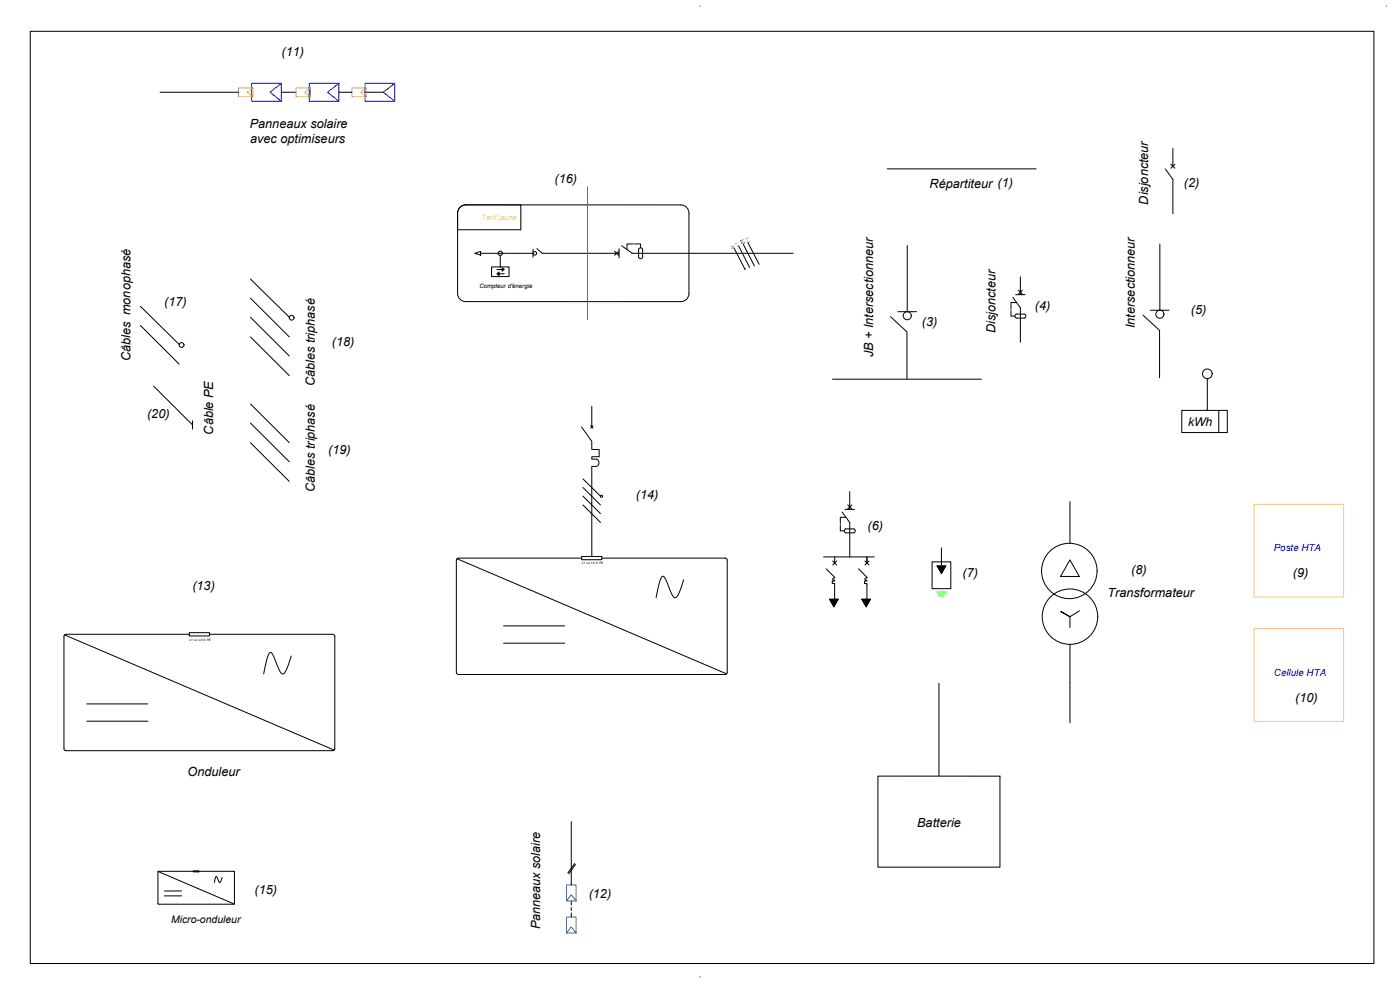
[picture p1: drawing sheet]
<svg xmlns="http://www.w3.org/2000/svg" width="420mm" height="297mm" viewBox="0 0 420 297" stroke-linecap="round" stroke-linejoin="round" font-family="sans-serif">
<defs><g id="words">
<g font-size="3.8">
<text x="84.5" y="16.8">(11)</text>
<text x="75" y="38.3">Panneaux solaire</text>
<text x="75.1" y="42.8">avec optimiseurs</text>
<text x="166.4" y="54.8">(16)</text>
<text x="279" y="56.3">Répartiteur (1)</text>
<text x="355.3" y="56.1">(2)</text>
<text x="344.6" y="61.4" transform="rotate(-90 344.6 61.4)">Disjoncteur</text>
<text x="49.3" y="91.7">(17)</text>
<text x="310.6" y="93.1">(4)</text>
<text x="357.4" y="94.3">(5)</text>
<text x="276.7" y="97.7">(3)</text>
<text x="298.8" y="99.9" transform="rotate(-90 298.8 99.9)">Disjoncteur</text>
<text x="340.6" y="98.4" transform="rotate(-90 340.6 98.4)">Intersectionneur</text>
<text x="99.6" y="103.9">(18)</text>
<text x="262" y="107.2" transform="rotate(-90 262 107.2)">JB + Intersectionneur</text>
<text x="39.2" y="108.4" transform="rotate(-90 39.2 108.4)">Câbles monophasé</text>
<text x="94.5" y="115.9" transform="rotate(-90 94.5 115.9)">Câbles triphasé</text>
<text x="44.1" y="125.4">(20)</text>
<text x="64" y="130.4" transform="rotate(-90 64 130.4)">Câble PE</text>
<text x="98.5" y="136.2">(19)</text>
<text x="94.5" y="147.6" transform="rotate(-90 94.5 147.6)">Câbles triphasé</text>
<text x="190.9" y="149.8">(14)</text>
<text x="260.4" y="159">(6)</text>
<text x="288.9" y="173.1">(7)</text>
<text x="339.5" y="172.1">(8)</text>
<text x="388" y="173.2">(9)</text>
<text x="57.7" y="177.1">(13)</text>
<text x="332.4" y="179.2">Transformateur</text>
<text x="388.7" y="210.5">(10)</text>
<text x="56.3" y="232.8">Onduleur</text>
<text x="275.3" y="248.1">Batterie</text>
<text x="76.4" y="268.3">(15)</text>
<text x="176.7" y="269.4">(12)</text>
<text x="162.1" y="278.8" transform="rotate(-90 162.1 278.8)">Panneaux solaire</text>
</g>
<text font-size="3.6" x="356.6" y="127.8">kWh</text>
<text font-size="3.1" x="51.3" y="277">Micro-onduleur</text>
<g font-size="2.9" fill="#00f">
<text x="382.3" y="165.4">Poste HTA</text>
<text x="382.3" y="202.8">Cellule HTA</text>
</g>
<text font-size="2.2" fill="#fecc66" x="144.5" y="65.9">Tarif jaune</text>
<text font-size="1.8" x="143.9" y="86.4">Compteur d'énergie</text>
<text font-size="1.4" fill="#cd6928" x="223.7" y="71.5" transform="rotate(68 223.7 71.5)">L3</text>
<text font-size="1.4" fill="#138ccd" x="219.2" y="73.7" transform="rotate(69 219.2 73.7)">N</text>
<text font-size="1.4" fill="#939598" x="220.5" y="72.8" transform="rotate(68 220.5 72.8)">L1</text>
<text font-size="1.4" x="222.1" y="72" transform="rotate(68 222.1 72)">L2</text>
<g font-size=".9">
<text x="174.6" y="169.4">L1 L2 L3 N PE</text>
<text x="56.9" y="192.2">L1 L2 L3 N PE</text>
</g>
<text font-size=".3" x="58" y="262">L1 L2 L3 N PE</text>
</g></defs>
<!-- layer: Calque1 -->
<g fill="none" stroke="#000" stroke-width=".3">
<path d="M266.3 50.7h44.7M272.3 73.7v19.8M348.1 73.2v19.9M267.3 95l4.9 4.6v14.2M269.5 93.5h5.6M343.1 94.6l4.9 4.5v14.2M345.3 93.1h5.6M249.8 113.8h44.7M321.1 150.5v12.5M137 168.1v33.7M174.6 167.5h-37l-.5 .1-.1 .5M180.6 167.5h37l.5 .1 .1 .5v33.7l-.1 .4-.5 .2h-80l-.5-.2-.1-.4"/>
<path d="M321.1 168l2.8 5h-5.6zM56.8 190.3h-37l-.4 .2-.2 .4v33.7l.2 .4 .4 .2h80.1l.4-.2 .2-.4v-33.7l-.2-.4-.4-.2h-37M321.1 193.3v23.6M323.9 183.3l-2.8 1.7-2.9-1.6 2.9 1.6v3.3M281.8 205v27.9M171.4 246.5v19M58 261.4l-10.5 .1v9.7l22.7 .1 .2-.2M59.7 261.4l10.6 .1 .1 9.6"/>
<circle cx="87.5" cy="95.3" r=".72"/>
<circle cx="272.3" cy="94.7" r="1.21"/>
<circle cx="348.1" cy="94.3" r="1.21"/>
<circle cx="54.5" cy="103.5" r=".72"/>
<circle cx="180.5" cy="148.9" r=".33"/>
<circle cx="320.9" cy="171.3" r="8.3"/>
<circle cx="321.1" cy="185" r="8.3"/>
</g>
<!-- layer: PDF_Dimension -->
<g fill="none" stroke="#000" stroke-width=".3">
<path d="M160 74.8v2.4M220.3 74.4l3.3 6.3M221.6 73.8l3.4 6.4M223.1 73.3l3.3 6.5M224.5 72.9l3.3 6.4M137.1 167.6l81 34.6M205.2 174l-1.6 4.3a1.09 1.09 0 0 1-1.3 1l-.7-1.1-1.7-4.2a1.03 1.03 0 0 0-1.2-1l-.7 1.6-1.1 4.7M19.4 190.5l80.9 34.6M87.4 196.8l-1.5 4.3a1.13 1.13 0 0 1-1.3 1l-.9-1.3-1.6-3.9a1.01 1.01 0 0 0-1.1-1l-.8 1.5-1.1 4.8M151.1 187.8h18.4M151.1 193h18.4M26 211.2h18.4"/>
<path d="M26 216.4h18.4M172.5 259.1l-2.1 2.8M172.7 259.4l-2 2.8M47.4 261.5l22.9 9.7M49.3 268.8h5.2M49.3 267.3h5.2M66.7 263.3l-.3 .9a.44 .44 0 0 1-.5 .6 .44 .44 0 0 1-.4-.6l-.3-.8a.31 .31 0 0 0-.3-.4 .31 .31 0 0 0-.3 .4l-.3 1.4"/>
<circle cx="223.6" cy="80.7" r=".04"/>
</g>
<!-- layer: PDF_Calque1 -->
<g fill="none" stroke="#000" stroke-width=".3">
<path d="M352 53.8v10.3M139.8 61.5a2.45 2.45 0 0 0-2.5 2.4M139.8 61.5h64.5a2.45 2.45 0 0 1 2.5 2.4v24.2a2.45 2.45 0 0 1-2.5 2.4h-64.5a2.45 2.45 0 0 1-2.5-2.5v-24.1M139.8 61.5h16.5v7.4h-19v-5M144.2 76h11.7M189.7 76h48.3M306.2 92.3v10.4M255 156.8v10.3M174.6 167h6v.9h-6zM250.5 173.2v.2M250.5 175.4v4.4M260.2 173.2v.2"/>
<path d="M260.2 175.4v4.4M56.8 189.8h6.1v1h-6.1zM58 261.3h1.7v.3h-1.7z"/>
</g>
<!-- layer: PDF_Panneaux -->
<g fill="none" stroke="#000" stroke-width=".3">
<path d="M349.7 50.7l2.3 3.1M351.4 49.3l1.2 1.2M352 44.5v5.4M352.6 49.3l-1.2 1.2M150.1 76.6v3.5h-2.6v2.9h5.3v-2.9h-2.7M155.9 76h4.1M161.1 74.6l1.6 1.4h23.1M184.4 75.4l1.2 1.2M185.6 75.4l-1.2 1.2M185.8 74.6v2.8M186.6 73.7l3.1 2.3M190 73.2h-1.8v1.7"/>
<path d="M190.3 73.2h.1M190.6 73.2h1.7v1.2M191.8 74.6l.5-.2 .6 .4v2.4l-.6 .4-.6-.4zM149.1 80.9h1.6v-.6l.6 .6-.6 .5v-.5M149.8 82.1v.6l-.7-.6 .7-.5v.5h1.5M303.4 93.2v1.6h1.2M303.4 92.9v.1M303.9 89.2l2.3 3.1M304.8 88.4h2.8M305 94.2h2.4l.5 .6-.5 .6h-2.4M305 94.2l-.4 .6 .4 .6M305.1 90.8h-1.7v1.8"/>
<path d="M305.6 87.1l1.2 1.2M306.2 83.1v5.3M306.8 87.1l-1.2 1.2M362.3 113.6v9.5h6v6.7h-13.6v-6.7h7.6M365.8 123.1v6.7M177.6 150.9v16.1M252.2 157.7v1.6h1.2M252.2 157.4h.1M252.7 153.6l2.3 3.2M253.6 158.8l2.6-.1 .5 .6-.5 .6h-2.4l-.4-.6zM253.6 152.8h2.8M253.9 155.2h-1.7v1.9"/>
<path d="M254.4 151.5l1.2 1.2M255 147.5v5.3M255.6 151.5l-1.2 1.2M247.2 167.1h15.2M249.9 168.3l1.2 1.2M250.5 167.1v1.8M251.1 168.3l-1.2 1.2M259.6 168.3l1.2 1.2M260.2 167.1v1.8M260.8 168.3l-1.2 1.2"/>
<circle cx="150.1" cy="76" r=".65"/>
<circle cx="160.5" cy="76" r=".53"/>
<circle cx="362.3" cy="112.2" r="1.45"/>
</g>
<!-- layer: PDF_Geometry -->
<g fill="none" stroke="#000" stroke-width=".3">
<path d="M42.1 97.6l11.7 11.7M42.1 91.9l11.7 11.5M75.2 89.5l11.6 11.6M75.2 95.2l11.6 11.6M75.2 83.7l11.6 11.5M46.1 115.9l11.7 11.6M75.2 101.1l11.6 11.6M57.8 126.2v2.6M75.2 121.2l11.6 11.6M75.2 126.9l11.6 11.7M75.2 132.8l11.6 11.7M174.5 128.1l3.1 4.3v2.5h2.2v2.1h-2.2v.8h1.5a1.2 1.2 0 0 1 .7 1.1 1.2 1.2 0 0 1-.7 1h-1.5v11"/>
<path d="M177.3 127.7l.6 .8M177.6 121.9v6.2M177.9 127.7l-.6 .8M175 146.3l5.2 5.2M175 148.9l5.2 5.2M175 151.5l5.2 5.2M175 143.7l5.2 5.2M249 179.8h2.5l-1.2 2.2zM258.7 179.8h2.5l-1.3 2.2zM279.7 168.6h5.6v8h-5.6zM281.3 169.8h2.5l-1.3 2.3z"/>
</g>
<path d="M248 170.7l2.5 2.5M250.5 173.4l-.6 .4 .6 .3v.2h-.7v.8h.7v.3M257.6 170.7l2.6 2.5M260.2 173.4l-.7 .4 .7 .3v.2h-.8v.8h.8v.3" fill="none" stroke="#000" stroke-width=".3"/>
<path d="M282.5 164.4v5.4" fill="none" stroke="#000" stroke-width=".3"/>
<!-- layer: SKV - Texte -->
<path d="M249 179.8h2.5l-1.2 2.2zM258.7 179.8h2.5l-1.3 2.2zM281.3 169.8h2.5l-1.3 2.3z" fill="#000" stroke="#000" stroke-width=".3"/>
<!-- layer: Calque1 -->
<path d="M282.5 176.6v1.1" fill="none" stroke="#0f0" stroke-width=".3"/>
<!-- layer: PDF_Dimension -->
<path d="M281 177.7h3M281.5 178.2h2.1M281.8 178.8h1.5" fill="none" stroke="#0f0" stroke-width=".3"/>
<!-- layer: PDF_Panneaux -->
<g fill="none" stroke="#2776bb" stroke-width=".3">
<path d="M176.3 56.1v.1M176.3 56.3v.1M176.3 56.6v.1M176.3 56.8v.1M176.3 57v.2M176.3 57.3v.1M176.3 57.5v.1M176.3 57.8v.1M176.3 58v.1M176.3 58.2v.2M176.3 58.5v.1M176.3 58.7v.1"/>
<path d="M176.3 58.9v.2M176.3 59.2v.1M176.3 59.4v.2M176.3 59.7v.1M176.3 59.9v.1M176.3 60.2v.1M176.3 60.4v.1M176.3 60.6v.2M176.3 60.9v.1M176.3 61.1v.1M176.3 61.3v.2M176.3 61.6v.1"/>
<path d="M176.3 61.8v.1M176.3 62.1v.1M176.3 62.3v.1M176.3 62.5v.2M176.3 62.8v.1M176.3 63v.1M176.3 63.3v.1M176.3 63.5v.1M176.3 63.7v.2M176.3 64v.1M176.3 64.2v.1M176.3 64.5v.1"/>
<path d="M176.3 64.7v.1M176.3 64.9v.2M176.3 65.2v.1M176.3 65.4v.1M176.3 65.7v.1M176.3 65.9v.1M176.3 66.1v.2M176.3 66.4v.1M176.3 66.6v.1M176.3 66.8v.2M176.3 67.1v.1M176.3 67.3v.1"/>
<path d="M176.3 67.6v.1M176.3 67.8v.1M176.3 68v.2M176.3 68.3v.1M176.3 68.5v.1M176.3 68.8v.1M176.3 69v.1M176.3 69.2v.2M176.3 69.5v.1M176.3 69.7v.1M176.3 70v.1M176.3 70.2v.1"/>
<path d="M176.3 70.4v.2M176.3 70.7v.1M176.3 70.9v.1M176.3 71.2v.1M176.3 71.4v.1M176.3 71.6v.1M176.3 71.9v.1M176.3 72.1v.1M176.3 72.3v.2M176.3 72.6v.1M176.3 72.8v.1M176.3 73.1v.1"/>
<path d="M176.3 73.3v.1M176.3 73.5v.2M176.3 73.8v.1M176.3 74v.1M176.3 74.3v.1M176.3 74.5v.1M176.3 74.7v.2M176.3 75v.1M176.3 75.2v.1M176.3 75.5v.1M176.3 75.7v.1M176.3 75.9v.2"/>
<path d="M176.3 76.2v.1M176.3 76.4v.1M176.3 76.7v.1M176.3 76.9v.1M176.3 77.1v.2M176.3 77.4v.1M176.3 77.6v.1M176.3 77.9v.1M176.3 78.1v.1M176.3 78.3v.1M176.3 78.6v.1M176.3 78.8v.1"/>
<path d="M176.3 79v.2M176.3 79.3v.1M176.3 79.5v.2M176.3 79.8v.1M176.3 80v.1M176.3 80.3v.1M176.3 80.5v.1M176.3 80.7v.1M176.3 81v.1M176.3 81.2v.1M176.3 81.4v.2M176.3 81.7v.1"/>
<path d="M176.3 81.9v.1M176.3 82.2v.1M176.3 82.4v.1M176.3 82.6v.2M176.3 82.9v.1M176.3 83.1v.1M176.3 83.4v.1M176.3 83.6v.1M176.3 83.8v.2M176.3 84.1v.1M176.3 84.3v.1M176.3 84.6v.1"/>
<path d="M176.3 84.8v.1M176.3 85v.2M176.3 85.3v.1M176.3 85.5v.1M176.3 85.7v.2M176.3 86v.1M176.3 86.2v.1M176.3 86.5v.1M176.3 86.7v.1M176.3 86.9v.2M176.3 87.2v.1M176.3 87.4v.1"/>
<path d="M176.3 87.7v.1M176.3 87.9v.1M176.3 88.1v.2M176.3 88.4v.1M176.3 88.6v.1M176.3 88.9v.1M176.3 89.1v.1M176.3 89.3v.2M176.3 89.6v.1M176.3 89.8v.1M176.3 90.1v.1M176.3 90.3v.1"/>
<path d="M176.3 90.5v.2M176.3 90.8v.1M176.3 91v.1M176.3 91.2v.2M176.3 91.5v.1M176.3 91.7v.1M176.3 92v.1M176.3 92.2v.1M176.3 92.4v.2M176.3 92.7v.1M176.3 92.9v.1M176.3 93.2v.1"/>
<path d="M176.3 93.4v.1M176.3 93.6v.2M176.3 93.9v.1M176.3 94.1v.1M176.3 94.4v.1M176.3 94.6v.1M176.3 94.8v.2M176.3 95.1v.1M176.3 95.3v.1M176.3 95.6v.1M176.3 95.8v.1"/>
</g>
<!-- layer: SKV - Texte -->
<path d="M142.5 76l1.7-.6v1.1z" fill="none" stroke="#000" stroke-width=".3"/>
<!-- layer: PDF_MOdules -->
<path d="M170 279.9l1.4-1.8 1.5 1.8h-2.9v-4.7h2.9v4.7M170 270.3l1.4-1.8 1.5 1.8h-2.9v-4.8h2.9v4.8" fill="none" stroke="#2776bb" stroke-width=".3"/>
<!-- layer: PDF_Dimensions -->
<path d="M171.4 270.3v1.3M171.4 272.3v.9M171.4 273.9v1.3" fill="none" stroke="#000" stroke-width=".3"/>
<!-- layer: Panneaux -->
<path d="M263.5 232.9h36.6v27.3h-36.6z" fill="none" stroke="#000" stroke-width=".3"/>
<!-- layer: MOdules -->
<path d="M84.4 25l-3.4 2.7 3.4 2.7v-5.4h-8.9v5.4h8.9M101.7 25l-3.4 2.7 3.4 2.7v-5.4h-8.9v5.4h8.9M118.5 25l-3.5 2.7 3.5 2.7v-5.4h-9v5.4h9" fill="none" stroke="#00f" stroke-width=".3"/>
<!-- layer: Dimensions -->
<path d="M84.4 27.7h4.4M101.7 27.7h3.9M109.5 27.7h5.5" fill="none" stroke="#000" stroke-width=".3"/>
<!-- layer: MOdules -->
<path d="M75.9 26.4l-1.6 1.3 1.6 1.3v-2.6h-4.3v2.6h4.3M93.2 26.4l-1.7 1.3 1.7 1.3v-2.6h-4.4v2.6h4.4M109.9 26.4l-1.6 1.3 1.6 1.3v-2.6h-4.3v2.6h4.3" fill="none" stroke="#f27172" stroke-width=".3"/>
<!-- layer: Dimension -->
<path d="M48 27.7h23.6" fill="none" stroke="#000" stroke-width=".3"/>
<!-- layer: Calque1 -->
<path d="M376.3 151.3h26.9v27.8h-26.9zM376.3 188.6h26.9v27.9h-26.9z" fill="none" stroke="#fecc66" stroke-width=".3"/>
<!-- layer: PDF _Texte -->
<path d="M9.1 9.4h403.2v279.7h-403.2z" fill="none" stroke="#000" stroke-width=".3"/>
<!-- layer: PDF2_Geometry -->
<path d="M210.1 1.8v.1M416 1.8v.1M210.1 293.1h.1" fill="none" stroke="#000" stroke-width=".3"/>
<use href="#words"/>
</svg>
